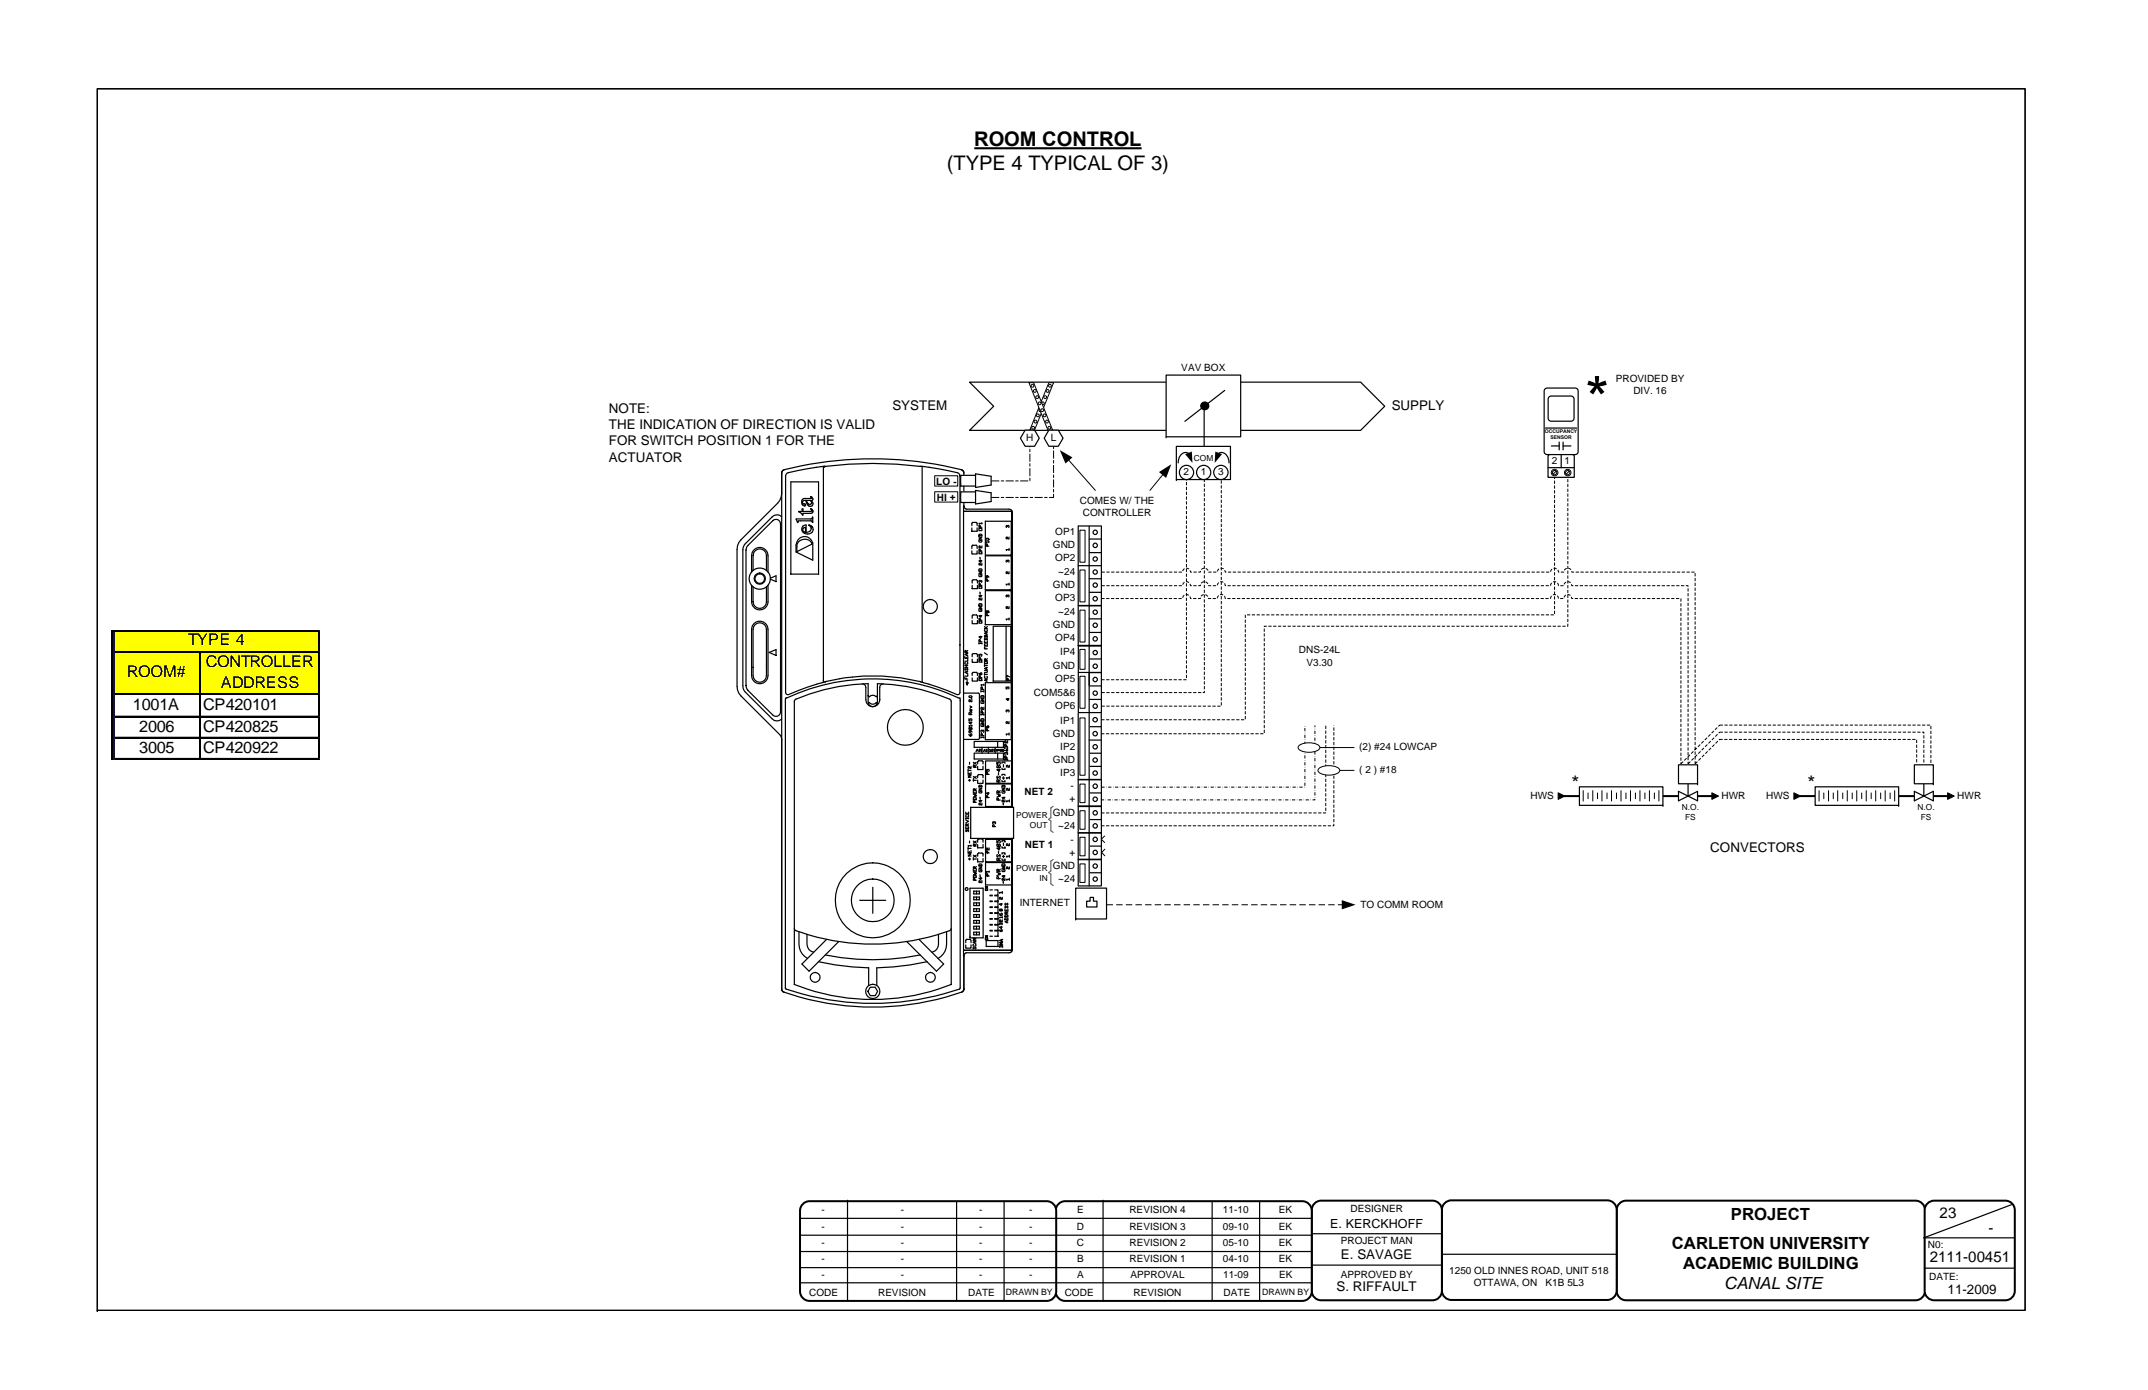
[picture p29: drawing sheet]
<svg xmlns="http://www.w3.org/2000/svg" width="432mm" height="279mm" viewBox="0 0 432 279" stroke-linecap="round" stroke-linejoin="round" font-family="sans-serif">
<defs><g id="words">
<g font-size="4">
<text x="195.8" y="29.4">ROOM CONTROL</text>
<text x="190.3" y="34.2">(TYPE 4 TYPICAL OF 3)</text>
<text x="315.9" y="158.8">*</text>
<text x="363.3" y="158.8">*</text>
</g>
<g font-size="3.4">
<text x="348" y="245.1">PROJECT</text>
<text x="336.1" y="251">CARLETON UNIVERSITY</text>
<text x="338.3" y="255.1">ACADEMIC BUILDING</text>
<text x="346.6" y="259.1">CANAL SITE</text>
</g>
<g font-size="3.2">
<text x="37.8" y="129.6">TYPE 4</text>
<text x="25.5" y="136.1">ROOM#</text>
<text x="41.4" y="134.1">CONTROLLER</text>
<text x="26.7" y="142.6">1001A</text>
<text x="40.8" y="142.6">CP420101</text>
<text x="44.4" y="138.4">ADDRESS</text>
<text x="28" y="147.1">2006</text>
<text x="40.8" y="147.1">CP420825</text>
<text x="28" y="151.4">3005</text>
<text x="40.8" y="151.4">CP420922</text>
</g>
<g font-size="3">
<text x="389.9" y="244.8">23</text>
<text x="399.7" y="247.8">-</text>
<text x="387.9" y="253.8">2111-00451</text>
</g>
<g font-size="2.7">
<text x="122.4" y="83.1">NOTE:</text>
<text x="179.4" y="82.5">SYSTEM</text>
<text x="279.8" y="82.5">SUPPLY</text>
<text x="122.4" y="86.3">THE INDICATION OF DIRECTION IS VALID</text>
<text x="122.4" y="89.5">FOR SWITCH POSITION 1 FOR THE</text>
<text x="122.4" y="92.8">ACTUATOR</text>
<text x="343.8" y="171.2">CONVECTORS</text>
<text x="269.6" y="253.1">E. SAVAGE</text>
<text x="268.7" y="259.4">S. RIFFAULT</text>
<text x="391.5" y="260.1">11-2009</text>
</g>
<text font-size="2.5" x="267.4" y="246.8">E. KERCKHOFF</text>
<g font-size="2">
<text x="237.5" y="74.5">VAV BOX</text>
<text x="324.8" y="76.8">PROVIDED BY</text>
<text x="328.4" y="79.2">DIV. 16</text>
<text x="206.3" y="88.7">H</text>
<text x="211.2" y="88.7">L</text>
<text x="237.9" y="95.5">2</text>
<text x="241.4" y="95.5">1</text>
<text x="244.9" y="95.5">3</text>
<text x="312" y="93.3">2</text>
<text x="314.5" y="93.3">1</text>
<text x="188.2" y="97.5">LO -</text>
<text x="188.3" y="100.7">HI +</text>
<text x="217.1" y="101.2">COMES W/ THE</text>
<text x="212.1" y="107.5">OP1</text>
<text x="217.7" y="103.7">CONTROLLER</text>
<text x="211.7" y="110.1">GND</text>
<text x="212.1" y="112.9">OP2</text>
<text x="211.7" y="118.1">GND</text>
<text x="212.7" y="115.5">~24</text>
<text x="212.1" y="120.8">OP3</text>
<text x="212.7" y="123.6">~24</text>
<text x="211.7" y="126.2">GND</text>
<text x="212.1" y="128.9">OP4</text>
<text x="213.1" y="131.7">IP4</text>
<text x="261.1" y="131.3">DNS-24L</text>
<text x="211.7" y="134.4">GND</text>
<text x="212.1" y="137.1">OP5</text>
<text x="262.6" y="133.8">V3.30</text>
<text x="207.9" y="139.8">COM5&amp;6</text>
<text x="212.1" y="142.5">OP6</text>
<text x="211.7" y="148.1">GND</text>
<text x="213.1" y="145.4">IP1</text>
<text x="211.7" y="153.3">GND</text>
<text x="213.1" y="150.7">IP2</text>
<text x="213.1" y="155.9">IP3</text>
<text x="273.2" y="150.9">(2) #24 LOWCAP</text>
<text x="273.2" y="155.4">( 2 ) #18</text>
<text x="206" y="159.8">NET 2</text>
<text x="215" y="161.3">+</text>
<text x="215.2" y="158.7">-</text>
<text x="307.7" y="160.6">HWS</text>
<text x="346.1" y="160.6">HWR</text>
<text x="355" y="160.6">HWS</text>
<text x="393.5" y="160.6">HWR</text>
<text x="211.7" y="164">GND</text>
<text x="212.7" y="166.6">~24</text>
<text x="206" y="170.5">NET 1</text>
<text x="215" y="172">+</text>
<text x="215.2" y="169.4">-</text>
<text x="211.7" y="174.7">GND</text>
<text x="212.7" y="177.4">~24</text>
<text x="205" y="182.2">INTERNET</text>
<text x="273.5" y="182.5">TO COMM ROOM</text>
<text x="165.1" y="243.9">-</text>
<text x="181.1" y="243.9">-</text>
<text x="196.9" y="243.9">-</text>
<text x="206.9" y="243.9">-</text>
<text x="216.5" y="243.9">E</text>
<text x="227" y="243.9">REVISION 4</text>
<text x="245.9" y="243.9">11-10</text>
<text x="257.1" y="243.9">EK</text>
<text x="271.5" y="243.6">DESIGNER</text>
<text x="165.1" y="250.5">-</text>
<text x="165.1" y="247.2">-</text>
<text x="181.1" y="250.5">-</text>
<text x="181.1" y="247.2">-</text>
<text x="196.9" y="250.5">-</text>
<text x="196.9" y="247.2">-</text>
<text x="206.9" y="250.5">-</text>
<text x="206.9" y="247.2">-</text>
<text x="216.5" y="250.5">C</text>
<text x="216.5" y="247.2">D</text>
<text x="227" y="247.2">REVISION 3</text>
<text x="227.1" y="250.5">REVISION 2</text>
<text x="245.9" y="250.5">05-10</text>
<text x="245.9" y="247.2">09-10</text>
<text x="257.1" y="250.5">EK</text>
<text x="257.1" y="247.2">EK</text>
<text x="269.5" y="250.1">PROJECT MAN</text>
<text x="387.5" y="250.9">N0:</text>
<text x="165.1" y="253.8">-</text>
<text x="165.1" y="256.9">-</text>
<text x="181.1" y="253.8">-</text>
<text x="181.1" y="256.9">-</text>
<text x="196.9" y="253.8">-</text>
<text x="196.9" y="256.9">-</text>
<text x="206.9" y="253.8">-</text>
<text x="206.9" y="256.9">-</text>
<text x="216.5" y="253.8">B</text>
<text x="216.5" y="256.9">A</text>
<text x="227.1" y="253.8">REVISION 1</text>
<text x="227.3" y="256.9">APPROVAL</text>
<text x="245.9" y="253.8">04-10</text>
<text x="245.9" y="256.9">11-09</text>
<text x="257.1" y="253.8">EK</text>
<text x="257.1" y="257">EK</text>
<text x="269.5" y="256.9">APPROVED BY</text>
<text x="291.3" y="256.1">1250 OLD INNES ROAD, UNIT 518</text>
<text x="387.8" y="257.3">DATE:</text>
<text x="162.7" y="260.5">CODE</text>
<text x="176.5" y="260.6">REVISION</text>
<text x="194.6" y="260.6">DATE</text>
<text x="214.1" y="260.5">CODE</text>
<text x="227.9" y="260.6">REVISION</text>
<text x="246" y="260.6">DATE</text>
<text x="296.2" y="258.5">OTTAWA, ON</text>
<text x="310.7" y="258.5">K1B 5L3</text>
</g>
<g font-size="1.8">
<text x="202.2" y="260.4">DRAWN BY</text>
<text x="253.7" y="260.4">DRAWN BY</text>
</g>
<g font-size="1.7">
<text x="240" y="92.6">COM</text>
<text x="204.3" y="164.4">POWER</text>
<text x="207.1" y="166.4">OUT</text>
<text x="338.1" y="162.8">N.O.</text>
<text x="338.8" y="164.8">FS</text>
<text x="385.5" y="162.8">N.O.</text>
<text x="386.1" y="164.8">FS</text>
<text x="204.3" y="175">POWER</text>
<text x="208.9" y="177.1">IN</text>
</g>
<g font-size="1">
<text x="310.6" y="87">OCCUPANCY</text>
<text x="311.7" y="88.2">SENSOR</text>
</g>
</g></defs>
<path d="M19.6 17.8h387.5v245.6h-387.5zM19.6 263.4h.1" fill="none" stroke="#000" stroke-width=".24"/>
<path d="M325.5 241.9l.9-.5 .5-.1h58.2a1.9 1.9 0 0 1 1.9 1.9v16.3a1.9 1.9 0 0 1-1.9 1.9h-58.2a1.9 1.9 0 0 1-1.9-1.9v-16.3l.1-.5z" fill-rule="evenodd" fill="#fff"/>
<path d="M325.5 241.9l.9-.5 .5-.1h58.2a1.9 1.9 0 0 1 1.9 1.9v16.3a1.9 1.9 0 0 1-1.9 1.9h-58.2a1.9 1.9 0 0 1-1.9-1.9v-16.3l.1-.5z" fill="none" stroke="#000" stroke-width=".4"/>
<path d="M387.5 241.9l.8-.5 .5-.1h14.3a1.9 1.9 0 0 1 1.9 1.9v16.3a1.9 1.9 0 0 1-1.9 1.9h-14.3a1.91 1.91 0 0 1-1.9-1.9v-16.3l.1-.5z" fill-rule="evenodd" fill="#fff"/>
<path d="M387.5 241.9l.8-.5 .5-.1h14.3a1.9 1.9 0 0 1 1.9 1.9v16.3a1.9 1.9 0 0 1-1.9 1.9h-14.3a1.91 1.91 0 0 1-1.9-1.9v-16.3l.1-.5z" fill="none" stroke="#000" stroke-width=".4"/>
<path d="M290.4 241.8l.9-.5h.5h31.3a1.9 1.9 0 0 1 1.9 1.9v16.2a1.9 1.9 0 0 1-1.9 1.9h-31.3a1.91 1.91 0 0 1-1.9-1.9v-16.2v-.5z" fill-rule="evenodd" fill="#fff"/>
<path d="M290.4 241.8l.9-.5h.5h31.3a1.9 1.9 0 0 1 1.9 1.9v16.2a1.9 1.9 0 0 1-1.9 1.9h-31.3a1.91 1.91 0 0 1-1.9-1.9v-16.2v-.5z" fill="none" stroke="#000" stroke-width=".4"/>
<path d="M264.2 241.9l.9-.5 .5-.1h22.4a1.9 1.9 0 0 1 1.9 1.9v16.3a1.9 1.9 0 0 1-1.9 1.9h-22.4a1.9 1.9 0 0 1-1.9-1.9v-16.3l.1-.5z" fill-rule="evenodd" fill="#fff"/>
<path d="M264.2 241.9l.9-.5 .5-.1h22.4a1.9 1.9 0 0 1 1.9 1.9v16.3a1.9 1.9 0 0 1-1.9 1.9h-22.4a1.9 1.9 0 0 1-1.9-1.9v-16.3l.1-.5z" fill="none" stroke="#000" stroke-width=".4"/>
<path d="M212.8 242l.8-.5 .5-.1h47.7a1.92 1.92 0 0 1 1.9 2v16.2a1.92 1.92 0 0 1-1.9 1.9h-47.7a1.92 1.92 0 0 1-1.9-1.9v-16.2l.1-.5z" fill-rule="evenodd" fill="#fff"/>
<path d="M212.8 242l.8-.5 .5-.1h47.7a1.92 1.92 0 0 1 1.9 2v16.2a1.92 1.92 0 0 1-1.9 1.9h-47.7a1.92 1.92 0 0 1-1.9-1.9v-16.2l.1-.5z" fill="none" stroke="#000" stroke-width=".4"/>
<g fill="none" stroke="#000" stroke-width=".24">
<path d="M212.2 251.6h51.5M212.2 248.3h51.6M212.2 244.9h51.6M212.2 257.9h51.5M212.2 254.8h51.5M221.7 241.3v20.2M243.7 241.6v19.8M253.2 241.4v20.1M264 254.3h25.8M264 248h25.8M289.9 252.1h35.2M386.8 254.9h18.1"/>
<path d="M404.4 242.1l-17.7 6.7h18.2"/>
</g>
<path d="M161.4 242l.8-.5 .5-.1h47.7a1.92 1.92 0 0 1 1.9 2v16.2a1.92 1.92 0 0 1-1.9 1.9h-47.7a1.93 1.93 0 0 1-1.9-1.9v-16.2l.1-.5z" fill-rule="evenodd" fill="#fff"/>
<path d="M161.4 242l.8-.5 .5-.1h47.7a1.92 1.92 0 0 1 1.9 2v16.2a1.92 1.92 0 0 1-1.9 1.9h-47.7a1.93 1.93 0 0 1-1.9-1.9v-16.2l.1-.5z" fill="none" stroke="#000" stroke-width=".4"/>
<g fill="none" stroke="#000" stroke-width=".24">
<path d="M216.7 172.8v5.2M216.7 178.1h4.6M216.8 172.8h4.6M218.9 172.8v5.3M219.1 175.4h2.2M221.4 172.9v5.2M160.8 251.6h51.5M160.8 248.3h51.6M160.8 244.9h51.6M160.8 257.9h51.6M160.8 254.8h51.5M170.4 241.3v20.2"/>
<path d="M192.3 241.6v19.8M201.8 241.4v20.1"/>
<circle cx="220.2" cy="176.7" r=".43"/>
<circle cx="220.2" cy="174.1" r=".43"/>
</g>
<path d="M195.9 29.8h33.6" fill="none" stroke="#000" stroke-width=".42"/>
<path d="M217.1 173.7h1v3.7h-1z" fill="#fff"/>
<path d="M217.1 173.7h1v3.7h-1z" fill="none" stroke="#000" stroke-width=".2"/>
<g fill="none" stroke="#000" stroke-width=".24">
<path d="M216.7 129.8h4.7M216.7 143.4v13.3M216.8 156.7h4.6M218.9 143.4v13.3M218.9 148.8h2.4M219.1 151.4h2.2M219.1 154.1h2.2M219.1 146.1h2.2M221.4 143.4v13.2"/>
<circle cx="220.2" cy="155.4" r=".44"/>
<circle cx="220.2" cy="150.1" r=".44"/>
<circle cx="220.2" cy="144.7" r=".44"/>
<circle cx="220.2" cy="152.8" r=".44"/>
<circle cx="220.2" cy="147.5" r=".44"/>
</g>
<path d="M217.1 144.3h1v11.5h-1z" fill="#fff"/>
<path d="M217.1 144.3h1v11.5h-1z" fill="none" stroke="#000" stroke-width=".2"/>
<g fill="none" stroke="#000" stroke-width=".24">
<path d="M216.7 167.4v5.3M216.7 172.7h4.6M216.8 167.4h4.6M218.9 167.4v5.3M219.1 170.1h2.2M221.4 167.5v5.2"/>
<circle cx="220.2" cy="171.3" r=".44"/>
<circle cx="220.2" cy="168.7" r=".44"/>
</g>
<path d="M217.1 168.3h1v3.7h-1z" fill="#fff"/>
<path d="M217.1 168.3h1v3.7h-1z" fill="none" stroke="#000" stroke-width=".2"/>
<g fill="none" stroke="#000" stroke-width=".24">
<path d="M216.7 162.1v5.2M216.7 167.4h4.6M216.8 162.1h4.6M218.9 162.1v5.3M219.1 164.7h2.2M221.4 162.2v5.2"/>
<circle cx="220.2" cy="163.4" r=".44"/>
<circle cx="220.2" cy="166" r=".44"/>
</g>
<path d="M217.1 163h1v3.7h-1z" fill="#fff"/>
<path d="M217.1 163h1v3.7h-1z" fill="none" stroke="#000" stroke-width=".2"/>
<g fill="none" stroke="#000" stroke-width=".24">
<path d="M216.7 156.7v5.2M216.8 156.7h4.6M218.9 156.7v5.3M219.1 159.4h2.2M221.4 156.8v5.2M216.7 162h4.6"/>
<circle cx="220.2" cy="158" r=".44"/>
<circle cx="220.2" cy="160.6" r=".44"/>
</g>
<path d="M217.1 157.6h1v3.7h-1z" fill="#fff"/>
<path d="M217.1 157.6h1v3.7h-1z" fill="none" stroke="#000" stroke-width=".2"/>
<g fill="none" stroke="#000" stroke-width=".24">
<path d="M216.7 121.8l.1 8h4.5M216.8 121.8h4.6M218.9 121.8v7.9M219 124.4h2.3M219 127.1h2.4M221.4 121.9v7.8"/>
<circle cx="220.2" cy="125.7" r=".43"/>
<circle cx="220.2" cy="123.1" r=".44"/>
<circle cx="220.2" cy="128.4" r=".44"/>
</g>
<path d="M217.1 122.6h1v6.5h-1z" fill="#fff"/>
<path d="M217.1 122.6h1v6.5h-1z" fill="none" stroke="#000" stroke-width=".2"/>
<g fill="none" stroke="#000" stroke-width=".24">
<path d="M216.7 113.7l.1 8h4.5M216.8 113.7h4.6M218.9 113.7v7.9M219 116.3h2.3M219 119.1h2.4M221.4 113.8v7.9"/>
<circle cx="220.2" cy="117.6" r=".43"/>
<circle cx="220.2" cy="115" r=".44"/>
<circle cx="220.2" cy="120.3" r=".44"/>
</g>
<path d="M217.1 114.6h1v6.4h-1z" fill="#fff"/>
<path d="M217.1 114.6h1v6.4h-1z" fill="none" stroke="#000" stroke-width=".2"/>
<g fill="none" stroke="#000" stroke-width=".24">
<path d="M216.7 105.7v8M216.8 105.7h4.6M218.9 105.8v7.9M219 108.4h2.3M219 111.1h2.4M221.4 105.8v7.9"/>
<circle cx="220.2" cy="107" r=".44"/>
<circle cx="220.2" cy="109.6" r=".44"/>
<circle cx="220.2" cy="112.4" r=".43"/>
</g>
<path d="M217.1 106.6h1v6.4h-1z" fill="#fff"/>
<path d="M217.1 106.6h1v6.4h-1z" fill="none" stroke="#000" stroke-width=".2"/>
<path d="M211.7 162.1l-.5 .3v2l-.4 .3 .4 .3v2l.5 .3M211.7 172.8l-.5 .3v2l-.4 .3 .4 .3v2l.5 .3" fill="none" stroke="#666" stroke-width=".24"/>
<g fill="none" stroke="#000" stroke-width=".24">
<path d="M216.8 135.2v8M216.8 135.2h4.6M218.9 135.3v7.9M219 137.9h2.4M221.4 135.3v7.9M216.8 143.2h4.6M219 140.6h2.3"/>
<circle cx="220.2" cy="139.3" r=".44"/>
<circle cx="220.2" cy="136.6" r=".44"/>
<circle cx="220.2" cy="142" r=".44"/>
</g>
<path d="M217.1 135.9h1v6.5h-1z" fill="#fff"/>
<path d="M217.1 135.9h1v6.5h-1z" fill="none" stroke="#000" stroke-width=".2"/>
<g fill="none" stroke="#000" stroke-width=".24">
<path d="M216.8 129.8h4.6M218.9 129.9v7.9M219 135.2h2.3M219 132.5h2.4M221.3 129.8h-4.5v5.4M221.4 129.9v5.2"/>
<circle cx="220.2" cy="133.9" r=".43"/>
<circle cx="220.2" cy="131.2" r=".44"/>
</g>
<path d="M217.1 130.5h1v4h-1z" fill="#fff"/>
<path d="M217.1 130.5h1v4h-1z" fill="none" stroke="#000" stroke-width=".2"/>
<path d="M194.9 76.8h78.6l4.9 4.9-4.9 4.8h-78.6l4.8-4.8z" fill-rule="evenodd" fill="#fff"/>
<path d="M194.9 76.8h78.6l4.9 4.9-4.9 4.8h-78.6l4.8-4.8z" fill="none" stroke="#000" stroke-width=".24"/>
<path d="M234.4 75.4h15v12.4h-15z" fill="#fff"/>
<g fill="none" stroke="#000" stroke-width=".24">
<path d="M234.4 75.4h15v12.4h-15zM246.2 78.5l-8 6.2M234.4 87.8h.1M242.1 81.6v8.1"/>
<circle cx="242.2" cy="81.6" r=".79"/>
</g>
<circle cx="242.2" cy="81.6" r=".79" fill="#000"/>
<path d="M210.8 76.9h1l-3.8 9.6h-1z" fill-rule="evenodd" fill="#fff"/>
<path d="M210.8 76.9h1l-3.8 9.6h-1z" fill="none" stroke="#000" stroke-width=".2"/>
<circle cx="207.7" cy="86" r=".29" fill="#fff"/>
<circle cx="207.7" cy="86" r=".29" fill="none" stroke="#000" stroke-width=".2"/>
<circle cx="208.2" cy="84.7" r=".29" fill="#fff"/>
<circle cx="208.2" cy="84.7" r=".29" fill="none" stroke="#000" stroke-width=".2"/>
<circle cx="208.6" cy="83.5" r=".29" fill="#fff"/>
<circle cx="208.6" cy="83.5" r=".29" fill="none" stroke="#000" stroke-width=".2"/>
<circle cx="209.1" cy="82.5" r=".29" fill="#fff"/>
<circle cx="209.1" cy="82.5" r=".29" fill="none" stroke="#000" stroke-width=".2"/>
<circle cx="209.6" cy="81.1" r=".28" fill="#fff"/>
<circle cx="209.6" cy="81.1" r=".28" fill="none" stroke="#000" stroke-width=".2"/>
<circle cx="210.1" cy="79.8" r=".29" fill="#fff"/>
<circle cx="210.1" cy="79.8" r=".29" fill="none" stroke="#000" stroke-width=".2"/>
<circle cx="210.6" cy="78.6" r=".29" fill="#fff"/>
<circle cx="210.6" cy="78.6" r=".29" fill="none" stroke="#000" stroke-width=".2"/>
<circle cx="211.1" cy="77.5" r=".29" fill="#fff"/>
<circle cx="211.1" cy="77.5" r=".29" fill="none" stroke="#000" stroke-width=".2"/>
<path d="M206.8 76.9h1l3.8 9.6h-.9z" fill-rule="evenodd" fill="#fff"/>
<path d="M206.8 76.9h1l3.8 9.6h-.9z" fill="none" stroke="#000" stroke-width=".2"/>
<circle cx="210.9" cy="86" r=".29" fill="#fff"/>
<circle cx="210.9" cy="86" r=".29" fill="none" stroke="#000" stroke-width=".2"/>
<circle cx="210.5" cy="84.7" r=".29" fill="#fff"/>
<circle cx="210.5" cy="84.7" r=".29" fill="none" stroke="#000" stroke-width=".2"/>
<circle cx="210" cy="83.5" r=".29" fill="#fff"/>
<circle cx="210" cy="83.5" r=".29" fill="none" stroke="#000" stroke-width=".2"/>
<circle cx="209.5" cy="82.5" r=".29" fill="#fff"/>
<circle cx="209.5" cy="82.5" r=".29" fill="none" stroke="#000" stroke-width=".2"/>
<circle cx="209" cy="81.1" r=".29" fill="#fff"/>
<circle cx="209" cy="81.1" r=".29" fill="none" stroke="#000" stroke-width=".2"/>
<circle cx="208.5" cy="79.8" r=".29" fill="#fff"/>
<circle cx="208.5" cy="79.8" r=".29" fill="none" stroke="#000" stroke-width=".2"/>
<circle cx="208" cy="78.6" r=".29" fill="#fff"/>
<circle cx="208" cy="78.6" r=".29" fill="none" stroke="#000" stroke-width=".2"/>
<circle cx="207.6" cy="77.5" r=".29" fill="#fff"/>
<circle cx="207.6" cy="77.5" r=".29" fill="none" stroke="#000" stroke-width=".2"/>
<path d="M206.1 86.5h1.9l.9 1.6-.9 1.6h-1.9l-1-1.6z" fill-rule="evenodd" fill="#fff"/>
<path d="M206.1 86.5h1.9l.9 1.6-.9 1.6h-1.9l-1-1.6z" fill="none" stroke="#000" stroke-width=".24"/>
<path d="M210.8 86.5h1.9l1 1.6-1 1.6h-1.9l-.9-1.6z" fill-rule="evenodd" fill="#fff"/>
<path d="M210.8 86.5h1.9l1 1.6-1 1.6h-1.9l-.9-1.6z" fill="none" stroke="#000" stroke-width=".24"/>
<path d="M221.4 136.6h17.1v-40.3M221.4 139.2h20.7v-42.9M221.4 141.9h24.1v-45.6M221.4 163.4h45.1v-17.6M221.4 166h46.7v-20.2" fill="none" stroke="#000" stroke-width=".2" stroke-dasharray=".6 .3" stroke-linecap="butt"/>
<path d="M221.4 168.7l.7-.7M221.4 168.7l.7 .7M221.4 171.4l.7 .7M221.4 171.4l.7-.8" fill="none" stroke="#000" stroke-width=".2" stroke-dasharray="1.3 .6" stroke-linecap="butt"/>
<path d="M221.4 158.2h40.9v-12.4M221.3 160.8h43v-15" fill="none" stroke="#000" stroke-width=".2" stroke-dasharray=".6 .3 .1 .3" stroke-linecap="butt"/>
<path d="M269.3 154.9h2.9" fill="none" stroke="#000" stroke-width=".2"/>
<path d="M265.2 154.4a3.8 3.8 0 0 1 4 .2l.1 .3a2 2 0 0 1-2.2 .9h-.5a1.75 1.75 0 0 1-1.7-.9z" fill-rule="evenodd" fill="#fff"/>
<path d="M265.2 154.4a3.8 3.8 0 0 1 4 .2l.1 .3a2 2 0 0 1-2.2 .9h-.5a1.75 1.75 0 0 1-1.7-.9zM265.3 150.3h6.9" fill="none" stroke="#000" stroke-width=".2"/>
<path d="M261.2 149.8a3.8 3.8 0 0 1 4 .2l.1 .3a2 2 0 0 1-2.2 .9h-.5a1.73 1.73 0 0 1-1.7-.9z" fill-rule="evenodd" fill="#fff"/>
<path d="M261.2 149.8a3.8 3.8 0 0 1 4 .2l.1 .3a2 2 0 0 1-2.2 .9h-.5a1.73 1.73 0 0 1-1.7-.9z" fill="none" stroke="#000" stroke-width=".2"/>
<path d="M236.5 89.7h10.9v6.7h-10.9z" fill="#fff"/>
<path d="M236.5 89.7h10.9v6.7h-10.9zM236.5 96.4h.1" fill="none" stroke="#000" stroke-width=".24"/>
<circle cx="242" cy="95" r="1.43" fill="#fff"/>
<circle cx="242" cy="95" r="1.43" fill="none" stroke="#000" stroke-width=".24"/>
<circle cx="238.5" cy="95" r="1.43" fill="#fff"/>
<circle cx="238.5" cy="95" r="1.43" fill="none" stroke="#000" stroke-width=".24"/>
<circle cx="245.4" cy="95" r="1.43" fill="#fff"/>
<g fill="none" stroke="#000" stroke-width=".24">
<path d="M157.1 95.1v103.7l.2 .4 .3 .2M157.1 99.2l-.1 .7-.7 1.2-7.3 7.4-.7 1.2-.1 28.2 .3 1.4 .5 .6 7.7 7.8 .4 .9M157.2 94.8l-.1 .3M157.3 94.6l-.1 .3M157.5 94.5l-.2 .2M157.7 94.4a73.6 73.6 0 0 1 35.5 0M157.7 94.4l-.2 .1M157.7 94.4l-.4 .3-.2 .4M158.5 95l-.4 .2-.2 .4v43.6l.2 .3 .4 .1a45 45 0 0 1 7.2-2.5l.2-.1M159 96.9h5.5v18.5h-5.5zM162.9 99.8l.1 .1M163 99.9l.1 .1"/>
<path d="M163.1 100v.2h-.5M163.1 99.8a.38 .38 0 0 1 .3 .4 .38 .38 0 0 1-.2 .4h-.1a.62 .62 0 0 1 .3 .8 .62 .62 0 0 1-.8 .3l-.6-1.1a.44 .44 0 0 0-.6 .1 .44 .44 0 0 0 0 .5l.3 .1M163.1 99.8h-.2M165.5 93.7v43.5M165.8 93.7h.1M165.8 93.7a79.4 79.4 0 0 1 19.2 0h.1M165.8 93.7l-3.6 .5-3.7 .8M185.1 93.7h.1M185.1 93.7l1.7 .2 5.6 1.1M185.4 93.7v43.4M192.4 95l.4 .2 .2 .4v43.6l-.2 .3-.5 .1a43 43 0 0 0-7-2.5l-.3-.1M193.2 94.4l.2 .1"/>
<path d="M193.2 94.4l.4 .3 .2 .4M193.4 94.5l.2 .1M193.6 94.7l.1 .1M193.7 94.9l.1 .2M193.8 97.7v1M193.8 95.1v.3M196.1 98.8l-3 .1v.8v1.3h3M196.1 98.6l3.1 .5v1.7l-3.1 .5zM239 91.2a1.39 1.39 0 0 0-2.1 1.3v.5M244.9 91.2a1.24 1.24 0 0 1 2 .8l.2 1M149.3 110.5l.1 27.6 .1 .5 .4 .5 5.3 5.4a1.35 1.35 0 0 0 1.9 0M151.1 111.7a1.65 1.65 0 0 1 1.6-1.7 1.65 1.65 0 0 1 1.7 1.7"/>
<path d="M151.1 111.7v3.3M151.4 117.9v3.1a1.34 1.34 0 0 0 1.3 1.3 1.34 1.34 0 0 0 1.4-1.4v-3M151.4 111.7a1.34 1.34 0 0 1 1.3-1.4 1.34 1.34 0 0 1 1.4 1.4M151.4 111.7v3a2.14 2.14 0 0 0-.2 3.1 2.14 2.14 0 0 0 3.1 0 2.14 2.14 0 0 0-.2-3.2M154.1 111.7v3a2.1 2.1 0 0 0-2.7 0v-.1M154.4 111.7v3.3M154.4 117.6v3.3a1.65 1.65 0 0 1-1.7 1.7 1.65 1.65 0 0 1-1.6-1.6v-3.4M154.9 116.2l1.1-.5v1.2l-1.1-.5M155.3 104.7l-5 4.9-.3 .7v27.5M155.3 104.6v.1a.91 .91 0 0 1 1-.2 .91 .91 0 0 1 .6 .8M156.9 105.3v37.8a.91 .91 0 0 1-.6 .8 .91 .91 0 0 1-1-.2l-5-4.9-.3-1M157.1 103.9a1.31 1.31 0 0 0-1.9 0l-5.3 5.3-.4 .5-.2 .9"/>
<path d="M160.5 108.5a1.67 1.67 0 0 1 1.6-.6 1.67 1.67 0 0 1 1.3 1.3v3.4l-3.4-1.6v-1.4zM160.7 108.8a1.64 1.64 0 0 1 2.6 .5l-3.1 1.6a2.24 2.24 0 0 1 .5-2.1zM161.2 103.3l.2 .2v-.3l1.8-.1 .2-.2v-.3l-.4-.4 .2 .3-.2 .3h-1.6v-.5h-.2v.5h-.7l.7 .5M161.2 100.7v.6M161.2 101.3l.1 .2M161.3 100.4l-.1 .4M161.5 100.2l-.2 .3M161.5 106.8a.48 .48 0 0 1-.1-.5 .48 .48 0 0 1 .5-.3v1l-.4-.2M161.7 101.3h.2v.3a.31 .31 0 0 1-.3 .1 .31 .31 0 0 1-.3-.2M161.9 100.2h-.4M162.3 101l-.2-.4h.8a.42 .42 0 0 1 .2 .7 .42 .42 0 0 1-.7-.1M162.3 101l.1 .1"/>
<path d="M162.6 100.2h-.7M162.8 105.6l.5 .4M162.8 105.6h-.2l.4 .3 .1 .3M163.1 106.2l-.3 .6M163.3 103.9v.3l-.2 .1h-3l.2 .8 .1-.4h.3h2.3l.3 .1M163.3 106a1.11 1.11 0 0 1-.7 1.4 1.11 1.11 0 0 1-1.4-.8v-.5l.2-.4 .7-.2v1.5l.7-.2M163.4 104v1l-.1-.2M163.4 103.9l-.1 .1M193.7 102.8h9.7v59.5M193.8 101v91.2M193.8 101.7l.1 .4 .4 .2h8.5a.69 .69 0 0 1 .7 .7v59.3M195.4 110.7v.7h1v-.7"/>
<path d="M195.4 106.1v.7M195.4 105.7v-.5l.1-.2h.8l.1 .2v.5M195.4 116.7v.5M195.4 116.7l.2-.2h.7l.2 .2M196.3 109.6l.1 .2v.5M196.3 109.6h-.8l-.1 .2v.5M196.4 106.8h-1M196.4 106.1v.7M196.5 117.6v.7h-1.1v-.6M196.5 116.7v.5M196.8 115.5l.1 .4 .5-.1v-.3l-.3 .1M196.8 114.9h.6l-.6 .4h.6"/>
<path d="M196.8 114.7l.1-.4h.4l.1 .4M196.8 114.6h.6M196.8 117.9h.6v.4h-.6zM196.8 110.9h.6v.4h-.6zM196.8 106.2h.6v.5h-.6zM196.8 108.6l.1 .4 .5-.1v-.3l-.3 .1M196.8 108h.6l-.6 .4h.6M196.8 107.8l.1-.4h.4l.1 .4M196.8 107.7h.6M197 119l.1 .4M197 112l.1 .4M197.1 116.8h.3l-.1 .3"/>
<path d="M197.1 116.9l-.2-.2v.4M197.1 117.6v-.2l-.2-.1-.1 .4h.6M197.1 110.7v-.3l-.2-.1-.1 .4h.6M197.1 106v-.3l-.2-.2-.1 .5h.6M197.2 119.6v.4l-.4-.3h.6M197.2 112.6v.4l-.4-.3h.6M197.4 113.2v.4h-.2l-.2-.4-.2 .1 .1 .3M197.4 109.7v.4l-.3-.1-.1-.3-.2 .1 .1 .3M197.4 105.2h-.6l.1 .1M197.4 105.1v.2M197.4 111.3h.1M198.1 111.7h5.2v6.9h-5.2z"/>
<path d="M198.1 118.7h5.2v6.9h-5.2zM198.1 104.8h5.2M198.3 108.2h.4v.4h-.4l-.1-.1zM198.5 109.8v-.4l-.2-.1-.1 .5h.6M198.5 116.7v-.2l-.2-.1-.1 .4h.6M198.5 115.8v.3l-.2 .1-.1-.1 .1-.3h.3l.2 .3M198.8 108.9h-.6l.1 .2M198.8 108.8v.3M202.5 112.7l.1-.1 .2 .1v.3M202.5 119.7l.1-.1 .2 .1v.3M202.5 112.8v-.2l-.3 .1 .2 .3M202.5 119.8v-.2l-.3 .1 .2 .3"/>
<path d="M202.5 105.7l.1-.1 .2 .1v.3M202.5 105.8v-.2l-.3 .1 .2 .3M202.8 117.4h-.6l.2 .2M202.8 114.9v.4l-.3-.1v-.3l-.3 .1 .2 .3M202.8 117.2v.4M202.8 110.4l-.6 .1 .2 .2M202.8 107.9v.4l-.3-.1v-.3l-.3 .2 .2 .2M202.8 110.3v.4M203 118.7h.3M203 118.5l.3 .1M203.3 104.8v6.8h-5.2v-6.8M151.5 125.4a1.65 1.65 0 0 1 1.8-.4 1.65 1.65 0 0 1 1.1 1.5v8a2.42 2.42 0 0 1-.9 2.7 1.64 1.64 0 0 1-2.4-1.4v-9.3z"/>
<path d="M151.8 125.6a1.35 1.35 0 0 1 1.4-.3 1.35 1.35 0 0 1 .9 1.2v9.3a1.34 1.34 0 0 1-1.4 1.3 1.34 1.34 0 0 1-1.3-1.3v-9.3zM154.6 131.1l1.4 .6v-1.1l-1.4 .5M165.5 136.8h.1M165.9 137h.1M166 137a41.4 41.4 0 0 1 18.9 0M166 137h-.1M174.5 139.8v-2.4a39.8 39.8 0 0 0-14.5 3.1M176.4 139.8v-2.4a39.8 39.8 0 0 1 14.5 3.1M177.6 137.5l-.7 .3-.1 .4v2.4a1.4 1.4 0 0 1-1.3 1.4 1.4 1.4 0 0 1-1.4-1.3v-2.5l-.1-.4-.7-.3M184.9 137h.1M185 137h.1M187 120.5a1.42 1.42 0 0 1 1.4 1.2 1.42 1.42 0 0 1-.9 1.6 1.41 1.41 0 0 1-1.9-1.2 1.41 1.41 0 0 1 1.4-1.6"/>
<path d="M193.7 139.3h3l.2 .3v8.8M194 131.9v.4h.5v-.4M194 133.8h.5M194 134.1l.5 .1M194 136.1v.4h.5M194.1 133.1l-.1 .1 .1 .3h.4v-.4M194.1 134.3l-.1 .3 .1 .1 .4-.4v.4M194.2 137.3l.4-.1-.2 .4zM194.2 132.1v.2M194.2 131.1v-.2l-.1-.2-.1 .4h.5M194.2 133.8v.4M194.2 136.3v.2"/>
<path d="M194.3 137.2l.1 .4M194.4 131.3v.4M194.4 134.9v.4M194.4 137.2v.4M194.4 136.8v.8M194.5 137.2l-.1 .4M194.5 130.7l-.3 .3M194.5 131.3l-.5 .3 .5 .1M194.5 132.5v.4h-.5M194.5 134.9l-.5 .2 .5 .2M194.5 135.5v.4h-.5M194.9 139.9h.4l.1 .2-.5 .1-.1-.1z"/>
<path d="M195.4 132v-.4l.2-.2h.7l.2 .2v.4M195.4 135.8v-.5l.2-.2h.7l.2 .2v.5M196.3 123.6l.2 .2v.5M196.3 123.6h-.7l-.2 .2v.5M196.5 124.7v.7h-1.1v-.7M196.5 132.5v.6h-1.1v-.6M196.5 136.2v.7h-1.1v-.6M196.8 122.5l.1 .4 .5-.1v-.3l-.3 .1M196.8 121.9h.6l-.6 .4h.6M196.8 121.7l.1-.4h.4l.1 .4M196.8 121.6h.6M196.8 136.4h.6v.4h-.6z"/>
<path d="M196.8 132.7h.6v.4h-.6zM196.8 124.9h.6v.4h-.6zM196.8 135.3l.2 .3h.3l.1-.3-.2-.1-.1 .4M196.8 131.5v.4h.2l.1-.4h.2l.1 .1-.1 .3M196.8 129.2v.2M197.1 136.2v-.3l-.2-.1-.1 .4h.6M197.1 132.5v-.3l-.2-.1-.1 .4h.6M197.1 129v-.3l-.2-.2-.1 .5h.6M197.1 124.7v-.3l-.2-.1-.1 .4h.6M197.2 127.9v.4l-.4-.3h.6M197.2 123.7v.4l-.4-.3h.6M197.2 138.8v.3"/>
<path d="M197.2 139h.6M197.4 120.2v.4h-.2l-.2-.4-.2 .1 .1 .3M197.4 133.1h.1M197.4 136.8h.1M197.4 129.2v.2M197.4 129.3h-.6M197.5 138.6v-.4l-.2-.2-.1 .6h.6M197.8 137.6l-.6 .1 .1 .1M197.8 137.5v.3M197.8 138.8v.3M197.9 126.3h.6M197.9 125.9l.3 .4"/>
<path d="M197.9 133h.6v.4h-.6zM197.9 131.2l.6 .4M197.9 130v.4h.6M197.9 129.5v.4h.6v-.4M197.9 128.9v.4h.6v-.4M197.9 128.7l.1-.4h.4l.1 .4M197.9 134.7l.6 .2-.1 .2h-.5M197.9 133.6v.4M197.9 135.3v.4M197.9 133.8h.6M197.9 128.6h.6M198 126.5v.4h.4v-.4"/>
<path d="M198 135.9v.4h.4v-.4M198.1 137.2h5.2v11.5h-5.2zM198.2 127.8l-.2-.1-.1 .4M198.2 129.1v.2M198.2 129.6v.3M198.2 130.2v.2M198.2 132.8v-.3l-.2-.1-.1 .4h.6M198.2 128v-.2l.2-.1 .1 .4M198.3 127.1v.4M198.3 134.2v.4M198.3 136.5v.4M198.5 127.1l-.6 .2 .6 .2"/>
<path d="M198.5 128h-.6M198.5 132.4l-.3 .3M198.5 125.9l-.3 .3M198.5 136.5l-.6 .2 .6 .2M198.5 134.2l-.6 .2 .6 .2M198.5 133.4h.1M198.5 135.5l-.6 .1M198.5 122.9l.2-.1 .1 .2M198.5 123.7v-.2l-.2-.1-.1 .3h.6M198.5 123l-.2 .2-.1-.3 .2-.1 .2 .4 .2-.1M199.7 125.9h3.5v11h-3.5zM202.2 138.1v.4h.3v-.4l.3 .1v.3"/>
<path d="M202.2 125.9v11M202.7 136.7v-.2l-.2-.1-.1 .3h.6M202.8 124.4h-.6l.2 .2M202.8 121.9v.4l-.3-.1v-.3l-.3 .1 .2 .3M202.8 124.2v.4M203 136.1l-.6-.3v.4M157.9 140.3v58.4a52.7 52.7 0 0 0 35.1 0v-58.3a41.5 41.5 0 0 0-22.7-3.6 42 42 0 0 0-12.2 3.5l-.2 .1M160 140.5l-.3 .5v56.9M176.3 141.4a.92 .92 0 0 1-1 .6 .92 .92 0 0 1-.8-.9v-1.3l.3 .3a.93 .93 0 0 1 1.3 0l.3-.3-.1 1.6-.2-.2a.89 .89 0 0 1-1.3 0l-.2 .2M182 142.6a3.6 3.6 0 0 1 3.2 5.2 3.6 3.6 0 0 1-6.1 .6 3.6 3.6 0 0 1-.3-3.8 3.6 3.6 0 0 1 3.2-2M190.9 140.5l.3 .5v56.9a42.6 42.6 0 0 1-31.5 0M194.6 155.8h.6l-.6 .4h.6"/>
<path d="M194.6 155.2v.4h.6v-.4M194.6 154.6v.4M194.7 156.8h.4M194.8 147.6l.2 .3h.3l.1-.3-.1-.1-.2 .1v.3M194.8 144.5v.4h.2l.1-.4 .3 .1-.1 .3M194.9 153.2v.4M194.9 155.4v.2M194.9 156.7v.3M195 141.9l.4 .2-.4 .2M195.1 146.3l.2-.1 .1 .3M195.1 146.8l-.1 .5-.2-.1 .1-.3h.3l.2 .3M195.1 146.5h-.3l.1-.3 .3 .4 .2-.1"/>
<path d="M195.1 143.6v-.3l-.2-.1-.1 .4h.6M195.2 145.1v.5l-.4-.4h.6M195.2 154.1v.4h-.2l-.2-.4-.2 .1 .1 .3M195.2 154.8l-.6 .1M195.3 140.4h.1M195.4 142.6l-.1 .4h-.2l-.1-.3 .1-.1 .1 .1v.3M195.4 143.2l-.3 .3M195.4 145.9h-.6l.1 .1M195.4 140.6v.5l-.3-.2-.1-.3-.2 .1 .1 .4M195.4 145.8v.2M195.7 159.1v.3h.6v-.3M195.7 159.6l.6 .2-.3 .1 .3 .1-.6 .2"/>
<path d="M195.7 153.2l.6 .4M195.7 156.1l.6 .4M195.7 156.6v.4M195.7 156.8h.6M195.8 152.5l5.9 .1M195.8 149h5.9v1.2h-5.9zM196 159.3v.1M196 158.9v-.3l-.2-.1-.1 .4h.6M196 154.2v-.3l-.2-.1-.1 .4h.6M196.2 151l.2-.4 .3 .4M196.3 158.5l-.3 .3M196.3 153.8l-.3 .3"/>
<path d="M196.3 153.2l-.6 .4M196.3 156.1l-.6 .4M196.5 156.8v.7h1.1v-.7M196.5 155.9l.2-.2h.7l.2 .2M196.5 155.9v.4M196.5 153.6v-.5l.2-.2h.7l.2 .2v.5M196.8 159l.1 .4 .5-.1v-.3l-.3 .1M196.8 158.4h.6l-.6 .4h.6M196.8 158.2l.1-.4h.4l.1 .4M196.8 158.1h.6M196.9 150.6l.1 .1v.3h-.2zM196.9 148.4l-.2 .2h-3"/>
<path d="M197.2 150.6h.1M197.2 141l.1 .4h.4l.1-.4-.3 .1M197.2 140.4h.6l-.6 .4h.6M197.2 140.2l.1-.4h.4l.1 .4M197.2 140.1h.6M197.2 145.6l.1 .4 .5-.1v-.3l-.3 .2M197.2 145.1h.6l-.6 .4h.6M197.2 144.8l.1-.3h.4l.1 .4M197.2 144.8h.6M197.2 143.5v.2M197.2 148.1v.2M197.2 148.2h.6"/>
<path d="M197.2 150.6v.4h.1M197.4 150.2v1.2M197.5 146.9l.1-.1 .2 .1-.1 .3M197.5 147l-.1-.2-.2 .1 .1 .3M197.5 143.3v-.3l-.2-.2-.1 .5h.6M197.5 147.9v-.3l-.2-.2-.1 .5h.6M197.6 155.9v.4M197.6 154v.7h-1.1v-.6M197.7 151l.2-.4 .2 .4M197.8 142.2v.4l-.3-.1-.1-.3-.2 .1 .1 .3M197.8 143.5v.2M197.8 148.1v.2"/>
<path d="M197.8 143.6h-.6M198.1 153h5.2v4.5h-5.2zM198.2 146l.2 .3h.3v-.4l-.2 .1v.3M198.2 154.7v.4h.3v-.4l.3 .1v.3M198.4 150.7h-.2l.2 .3h-.2M198.5 146.9v-.3l-.2-.1-.1 .4h.6M198.5 155.6v-.2l-.1-.1-.2 .4h.6M198.6 159.3v.4l-.4-.3h.6M198.7 150.2v1.2M198.9 150.6l.2 .2M199.2 150.8l-.3 .2M199.2 150.6v.4"/>
<path d="M199.4 150.7h.2l-.1 .3h-.1zM199.8 150.6h.2M199.9 150.6v.4h.1M200.1 150.2v1.2M200.3 150.6l.1 .4 .2-.4M200.3 150.7l.3 .1M200.4 159.6l.7 .2-.4 .1 .4 .1-.7 .2M200.4 153.2v.4h.2l.1-.4 .4 .1-.1 .3M200.5 156l-.1 .1 .1 .4 .5-.5 .1 .1-.1 .4M200.6 149v1.2M200.6 151.4v1.2M200.7 150.6v.2h.1"/>
<path d="M200.7 159.4v-.3l-.2-.2-.1 .5h.7M200.7 154l.3-.1 .1 .3-.2 .1-.2-.3-.2-.1-.1 .3 .1 .1 .2-.1M200.7 155.3v.5M200.7 157.2v-.4l-.2-.1-.1 .5h.7M200.8 150.7l.2 .1M200.9 154.6v.5l-.5-.4h.7M201 150.6v.3M201.1 158.9l-.4 .4M201.1 156.7l-.4 .4M201.2 150.6l.1 .1v.3h-.2zM201.4 159l.1 .4h.4l.1-.4-.3 .1M201.4 158.4h.6l-.6 .4h.6"/>
<path d="M201.4 158.2l.1-.3h.4l.1 .3M201.4 153.4v-.2h.6v.2M201.4 154.4v.3h.6v-.3M201.4 155.9v-.2h.6v.2M201.5 150.6h.3l-.1 .2-.2 .1v.1h.3M201.5 156.4h.4M201.7 152.5v-1.1h-5.9v1.2M201.7 153.7v.5M201.7 156.1v.5M201.9 150.8h.3M202 152.6v.2M202 150.2v.3"/>
<path d="M202 158.1l-.6 .1M202 156.9v.2h-.6v-.2M202.2 151.3l.2-.1 .1 .1v.4M202.2 151.4v-.2l-.2 .1 .1 .4M202.2 152.3v-.3l-.1-.1-.1 .5h.5M202.2 150v-.3l-.1-.1-.1 .4h.5M202.4 150.6v.4l.2-.2h-.3M202.5 142.8h.3v.3M202.5 142.9v-.2l-.3 .1 .2 .3M202.5 152.6v.2M202.5 152.7h-.5M202.5 148.9v.4l-.3-.1v-.3l-.2 .1 .1 .3"/>
<path d="M202.5 150.2v.3M202.5 150.3h-.5M202.6 140.4v.4l-.4-.3h.6M202.8 147.6h-.6l.2 .2M202.8 145v.4h-.2l-.1-.3h-.3l.2 .3M202.8 147.3v.5M202.9 158.5v.4h-.2l-.2-.4-.2 .1 .1 .3M202.9 156.3h-.6l.1 .2M202.9 153.8v.4h-.2l-.3-.4-.1 .1 .1 .3M202.9 156.1v.4M175.5 178.4v5.2M194.1 163.2v.4h.6v-.4"/>
<path d="M194.1 164.8l.6 .3-.6 .3M194.1 164.4v.2M194.1 166.2v.4h.6v-.4M194.2 163.8v.4h.4v-.4M194.2 166.8v.4l.4-.4v.4M194.4 163.4v.2M194.4 166.4v.2M194.4 166v-.3l-.2-.1-.1 .4h.6M194.6 171.6h.6l-.6 .5h.6M194.6 171v.4h.6v-.4M194.6 170.3v.5M194.7 172.7h.4"/>
<path d="M194.7 164.4v.2M194.7 164.5h-.6M194.7 165.6l-.3 .3M194.9 169.1v.4M194.9 171.2v.2M194.9 172.5v.4M195.1 162.3h8.7v6.2h-8.7zM195.2 170h-.6l.1 .1M195.2 169.9v.2M195.2 170.5h-.6M195.7 176h.6v.4h-.6zM195.7 160.4h.6v.3h-.6z"/>
<path d="M195.7 174.7v.4h.6v-.4M195.7 175.3l.6 .2-.3 .1 .3 .1-.6 .1M195.7 171.9l.6 .4M195.7 169.1l.6 .4M195.7 172.5v.4M195.7 179.1h1.2v.6h-1.2zM196 174.9v.2M196 176.9v-.2l-.2-.1-.1 .3h.6M196 174.5v-.2h-.3v.3h.6M196 161.3v-.3l-.2-.1-.1 .4h.6M196 170.1v-.3l-.2-.1-.1 .4h.6M196.3 174.2l-.3 .3"/>
<path d="M196.3 160.7h.1M196.3 169.7l-.3 .2M196.3 172.7h-.6M196.3 171.9l-.6 .4M196.3 169.1l-.6 .4M196.3 179.1v.6M196.5 169.8v.6M196.5 169.3v-.5l.2-.2h.7l.2 .2v.5M196.5 172.6v.6M196.5 172.1v-.5l.2-.1h.7l.2 .1v.5M196.8 174.8l.1 .4 .5-.1v-.3l-.3 .1M196.8 174.2h.6l-.6 .4h.6"/>
<path d="M196.8 174.1l.1-.4h.4l.1 .4M196.8 173.9h.6M197 175.8l.1 .4M197 160.2l.1 .4M197.2 176.4v.4l-.4-.3h.6M197.2 160.8v.4l-.4-.3h.6M197.4 177v.4h-.2l-.2-.4-.2 .1 .1 .3M197.4 161.4v.4h-.2l-.2-.4-.2 .1 .1 .3M197.6 169.8v.6M197.6 170.4h-1.1M197.6 172.6v.6M197.6 173.2h-1.1"/>
<path d="M197.6 178.5h-2.6v10h2.6v-10M198.1 178.7h.4v.3h-.4zM198.1 178.2h.4l-.4 .3h.4M198.1 173.4v4.5M198.1 173.4h5.2M198.1 162.1v-4.5h5.2v4.5M198.1 168.7h5.2v4.5h-5.2zM198.5 171.4v-.3l-.1-.1-.2 .4h.6M198.5 160.3v-.3l-.1-.1-.2 .4h.6M198.5 176.1v-.4l-.1-.1-.2 .5h.6M198.8 170.4v.4h-.3v-.3h-.3l.2 .3M198.8 175.2h-.6l.2 .1"/>
<path d="M198.8 175.1v.2M199 178.9h.5M199 179.9h.5M199.9 165.3v-.1l.2 .1-.1 .3M199.9 165.4l-.3-.2-.1 .1 .1 .3M199.9 166.2v-.3l-.3-.1-.1 .4h.6M200 178.9h.6v1h-.6M200.4 175.3l.7 .3-.4 .1 .4 .1-.7 .2M200.4 169v.4h.2l.1-.4 .4 .1-.1 .3M200.5 171.8l-.1 .1 .1 .4 .5-.5 .1 .1-.1 .4M200.7 176.6v-.3l-.2-.1-.1 .4h.7M200.7 175.1v-.3l-.2-.1-.1 .4h.7"/>
<path d="M200.7 160.8v-.3l-.2-.1-.1 .4h.7M200.7 169.8l.3-.1 .1 .3M200.7 170l-.2 .1-.1-.3 .2-.1 .3 .4 .2-.1M200.7 171.1v.4M200.7 173v-.4l-.2-.1-.1 .5h.7M200.9 170.4v.4l-.5-.3h.7M201.1 174.7l-.4 .3M201.1 172.5l-.4 .3M201.4 174.8l.1 .4h.4l.1-.4-.3 .1M201.4 172.6v.3h.6M201.4 170.2v.3h.6M201.4 174.2h.6l-.6 .4h.6"/>
<path d="M201.4 174l.1-.4h.4l.1 .4M201.5 179.4h-.6l.1 .2M201.5 179.2v.4M201.5 172.1h.4M201.6 177.1l.1 .4M201.6 161.4l.1 .4M201.7 169.5v.4M201.7 171.9v.5M201.8 176v.4l-.4-.3h.6M201.8 160.2v.4l-.4-.3h.6M202 176.6v.4l-.3-.1-.1-.3-.2 .1 .1 .3M202 169.2v-.2h-.6v.2"/>
<path d="M202 160.8v.4l-.3-.1v-.2l-.2-.1-.1 .1 .1 .3M202 172.7v.2M202 170.2v.2M202 171.7v-.3h-.6v.3M202 173.9h-.6M202.9 176.8h-.6l.1 .2M202.9 174.2v.4h-.2l-.3-.4-.1 .1 .1 .3M202.9 176.6v.4M202.9 161h-.6l.1 .2M202.9 160.8v.4M202.9 172.1h-.6l.1 .2M202.9 169.6v.4l-.3-.1-.1-.3-.2 .1 .1 .3"/>
<path d="M202.9 171.9v.4M203.3 177.9h-5.2M203.3 173.4v4.5M203.3 162.1h-5.2M203.4 168.5v22.5M203.5 168.5v22.3a.66 .66 0 0 1-.7 .7h-8.5l-.2 .1M157.1 198.8l.1 .2M157.2 199l.1 .2M157.3 199.2l.1 .1M157.4 199.3l.2 .1M157.6 199.4a54.5 54.5 0 0 0 35.7 0M159.7 186.6l.3 .4a44.6 44.6 0 0 0 31.1-.1l.1-.3"/>
<path d="M160.6 187.3a5.8 5.8 0 0 0 .7 4.4l1 .9M162.2 187.8v2a1.59 1.59 0 0 0 1.4 1.6M163.9 195.5a.99 .99 0 0 1 .9 1.1 .99 .99 0 0 1-1.2 .8 .99 .99 0 0 1-.7-1.3l.6-.5 .4-.1M164.5 193.3l3.4 .7 3.4 .4 3.3 .1v3.6M166.2 188.8l-5 5 1.4 1.4 6-5.9M172.8 181h5.3M174.9 198.4h1l.5 .9-.5 .8h-1l-.4-.8zM184.7 188.8l5 5-1.4 1.4-6-5.9M185 191.9a47.3 47.3 0 0 1-19.1 .1M186.4 193.3a48 48 0 0 1-10.1 1.2v3.6M187 195.5a.99 .99 0 0 1 1 .9 .99 .99 0 0 1-1 1 .98 .98 0 0 1-.9-.9 .98 .98 0 0 1 .9-1M188.7 187.8v2a1.6 1.6 0 0 1-1.4 1.6"/>
<path d="M190.3 187.3a5.8 5.8 0 0 1-.7 4.4l-1 1M193.5 199.3l-.2 .1M193.6 199.2l-.1 .1M193.7 191h9.7M193.7 199l-.1 .2M193.8 198.8l-.1 .2M193.8 192.2v6.6l-.2 .4-.3 .2M193.9 191.8l-.1 .4M194.1 191.6l-.2 .2M194.1 189.5v-.5l.2-.2h.7l.2 .2v.5M195.2 189.9v.7h-1.1v-.7M195.6 188.6h.6l-.6 .4h.6"/>
<path d="M195.7 190.4l-.1 .1 .1 .3 .4-.4 .1 .1-.1 .3M195.7 189.8l-.1 .1 .1 .3h.4l.1-.1-.1-.3M195.7 187.4h1.2v.5h-1.2zM195.7 186.2h1.2v.6h-1.2zM195.7 185h1.2v.6h-1.2zM195.7 183.8h1.2v.6h-1.2zM195.7 181.5h1.2v.5h-1.2zM195.7 180.3h1.2v.6h-1.2zM196 189.2v.4M196.2 189.2l-.6 .2 .6 .2M196.3 180.3v.6M196.3 181.5v.5"/>
<path d="M196.3 182.6v.6M196.3 183.8v.6M196.3 185v.6M196.3 186.2v.6M196.3 187.4v.5M196.9 182.6v.6h-1.2v-.6l1.2 .1M198.1 188.6h.4v.3h-.4zM198.1 188.1h.4l-.4 .3h.4M198.2 190.2h2.4M198.5 188.9h.1M199 180l.5 .1M199 181.1h.5"/>
<path d="M199 187.1h.5M199 188.2h.5M199 185.9h.5M199 187h.5M199 184.7l.5 .1M199 185.8h.5M199 183.6h.5M199 184.6l.5 .1M199 182.4h.5M199 183.5h.5M199 181.2h.5M199 182.3h.5"/>
<path d="M200 188.2h.6M200 185.8h.6M200 180.1l.6-.1v1.1h-.6M200 185.9h.6v1.1h-.6M200 184.8l.6-.1v1.1M200 183.6h.6v1.1l-.6-.1M200 183.5h.6M200 181.2h.6v1.1h-.6M200.6 190.2v-1.2l-2.4 .1v1.1M200.6 187.1v1.1M200.6 187.1h-.6M200.6 182.4v1.1"/>
<path d="M200.6 182.4h-.6M200.9 183.7l.2 .3h.3l.1-.3-.1-.1-.2 .1v.3M200.9 186.9l.2 .3h.3l.1-.3-.2-.1-.1 .4M201 190.4l.1-.4h.4v.4M201 189.4h.5l-.5 .4h.5M201 190.3h.5M201.2 182.8l.2-.1 .1 .3M201.2 185.6h.3l-.1 .3M201.2 185.7l-.1-.2-.2 .1 .1 .3M201.2 183h-.3l.1-.3 .3 .4 .2-.1M201.3 186.3v.3l-.4-.2h.6M201.3 181.6v.4l-.4-.3h.6"/>
<path d="M201.4 188.8v.4M201.5 180.4v.4l-.3-.1v-.2l-.2-.1v.4M201.5 184.4h-.6l.1 .1M201.5 184.9v.4l-.3-.1v-.2l-.2-.1v.4M201.5 184.3v.2M201.5 188.8l-.5 .2 .5 .2M202 184.9l.1-.4h.4l.1 .4M202 184.3l.1-.4h.4l.1 .4M202 182.7v.4h.6v-.4M202 184.8h.6M202 184.2h.6M202.1 182.1l-.1 .3 .1 .1 .4-.4 .1 .1-.1 .3"/>
<path d="M202.1 181.5l-.1 .2 .1 .2 .4-.4 .1 .2-.1 .2M202.3 182.9v.2M202.3 183.7v-.3l-.2-.1-.1 .4h.6M202.4 185.1v.4M202.6 183.3l-.3 .3M202.6 185.1l-.6 .2 .6 .2"/>
<circle cx="245.4" cy="95" r="1.43"/>
<circle cx="152.7" cy="116.3" r="1.12"/>
<circle cx="152.7" cy="116.3" r=".96"/>
<circle cx="187" cy="172.2" r="1.41"/>
<circle cx="194.3" cy="178.7" r=".3"/>
<circle cx="175.4" cy="181" r="4.3"/>
<circle cx="175.5" cy="199.3" r="1.43"/>
<circle cx="175.5" cy="181" r="7.5"/>
</g>
<path d="M199.3 96.7h7.7v-6.9M199.3 100h12.5v-10.2" fill="none" stroke="#000" stroke-width=".2" stroke-dasharray="1.6 .3 .6 .3" stroke-linecap="butt"/>
<path d="M214.7 92.4l5.5 6.2M233.8 95.3l-2.6 3.3" fill="none" stroke="#000" stroke-width=".2"/>
<path d="M213 90.5l2.6 1.4-1.4 1.3zM233 94.9l2.5-1.6-1.1 2.8zM238.2 91.3l1.4-.5 .1 2.2zM244.3 90.8l1.4 .5-1.5 1.7z" fill="#000"/>
<path d="M187.9 98.8h4.6v2.1h-4.6z" fill="#fff"/>
<path d="M187.9 98.8h4.6v2.1h-4.6z" fill="none" stroke="#000" stroke-width=".2"/>
<path d="M196.1 95.5h-3v.9v1.3h3M196.1 95.2l3.1 .5v1.8l-3.1 .5z" fill="none" stroke="#000" stroke-width=".24"/>
<path d="M187.9 95.6h4.6v2.1h-4.6z" fill="#fff"/>
<path d="M187.9 95.6h4.6v2.1h-4.6zM344.1 159.4l1.4 .6-1.4 .7z" fill="none" stroke="#000" stroke-width=".2"/>
<path d="M314.4 160h22.8M341.4 160h3.3" fill="none" stroke="#000" stroke-width=".4"/>
<path d="M344.1 159.4l1.4 .6-1.4 .7z" fill="#000"/>
<path d="M337.4 159.1l1.9 .9-1.9 1zM339.3 157.5v2.5M339.3 160l1.9-.9v1.9z" fill="none" stroke="#000" stroke-width=".24"/>
<path d="M337.4 153.7h3.8v3.8h-3.8z" fill="#fff"/>
<path d="M337.4 153.7h3.8v3.8h-3.8zM341.2 157.5h.1" fill="none" stroke="#000" stroke-width=".24"/>
<path d="M317.5 158.2h16.8v3.7h-16.8z" fill="#fff"/>
<path d="M317.5 158.2h16.8v3.7h-16.8zM384.8 159.1v1.9l3.8-1.9v1.9zM386.7 157.5v2.5M334.3 161.9h.1" fill="none" stroke="#000" stroke-width=".24"/>
<g fill="none" stroke="#000" stroke-width=".2">
<path d="M313.2 159.4l1.4 .6-1.4 .7zM318.3 158.9v2.1M319.2 159.4v1.1M320.2 158.9v2.1M321.1 159.4v1.1M322 158.9v2.1M323 159.4v1.1M324 158.9v2.1M325 159.4v1.1M325.9 158.9v2.1M326.9 159.4v1.1M327.8 158.9v2.1"/>
<path d="M328.8 159.4v1.1M329.7 158.9v2.1M330.7 159.4v1.1M331.6 158.9v2.1M332.6 159.4v1.1M333.5 158.9v2.1M391.5 159.4l1.4 .6-1.4 .7z"/>
</g>
<path d="M313.2 159.4l1.4 .6-1.4 .7zM391.5 159.4l1.4 .6-1.4 .7z" fill="#000"/>
<path d="M361.8 160h22.8M388.8 160h3.3" fill="none" stroke="#000" stroke-width=".4"/>
<path d="M384.8 153.7h3.8v3.8h-3.8z" fill="#fff"/>
<path d="M384.8 153.7h3.8v3.8h-3.8zM388.6 157.5h.1" fill="none" stroke="#000" stroke-width=".24"/>
<path d="M364.9 158.2h16.8v3.7h-16.8z" fill="#fff"/>
<path d="M364.9 158.2h16.8v3.7h-16.8zM381.7 161.9h.1" fill="none" stroke="#000" stroke-width=".24"/>
<g fill="none" stroke="#000" stroke-width=".2">
<path d="M360.6 159.4l1.3 .6-1.3 .7zM365.7 158.9v2.1M366.6 159.4v1.1M367.6 158.9v2.1M368.5 159.4v1.1M369.4 158.9v2.1M370.4 159.4v1.1M371.3 158.9v2.1M372.3 159.4v1.1M373.3 158.9v2.1M374.2 159.4v1.1M375.2 158.9v2.1"/>
<path d="M376.2 159.4v1.1M377.1 158.9v2.1M378.1 159.4v1.1M379 158.9v2.1M380 159.4v1.1M380.9 158.9v2.1"/>
</g>
<path d="M360.6 159.4l1.3 .6-1.3 .7z" fill="#000"/>
<path d="M221.4 115h16.3a.79 .79 0 0 1 .8-.8 .79 .79 0 0 1 .8 .8h2a.8 .8 0 0 1 .8-.8 .8 .8 0 0 1 .8 .8h1.8a.79 .79 0 0 1 .8-.8 .79 .79 0 0 1 .8 .8h65.4a.79 .79 0 0 1 .8-.8 .79 .79 0 0 1 .8 .8h1.1a.79 .79 0 0 1 .8-.8 .79 .79 0 0 1 .8 .8h24.8v38.5M221.4 117.7h16.3a.79 .79 0 0 1 .8-.8 .79 .79 0 0 1 .8 .8h2a.8 .8 0 0 1 .8-.8 .8 .8 0 0 1 .8 .8h1.8a.79 .79 0 0 1 .8-.8 .79 .79 0 0 1 .8 .8h65.4a.79 .79 0 0 1 .8-.8 .79 .79 0 0 1 .8 .8h1.1a.79 .79 0 0 1 .8-.8 .79 .79 0 0 1 .8 .8h23.3v35.8M221.4 120.3h16.3a.79 .79 0 0 1 .8-.8 .79 .79 0 0 1 .8 .8h2a.8 .8 0 0 1 .8-.8 .8 .8 0 0 1 .8 .8h1.8a.79 .79 0 0 1 .8-.8 .79 .79 0 0 1 .8 .8h65.4a.79 .79 0 0 1 .8-.8 .79 .79 0 0 1 .8 .8h1.1a.79 .79 0 0 1 .8-.8 .79 .79 0 0 1 .8 .8h21.9v33.2M337.9 153.5l7.8-7.7M339.3 153.5l6.4-6.3M340.8 153.5l4.9-4.9M345.7 148.6h39.6v4.9M345.7 147.2h41v6.3M345.7 145.8h42.5v7.7" fill="none" stroke="#000" stroke-width=".2" stroke-dasharray=".6 .3" stroke-linecap="butt"/>
<path d="M310.6 78.2l.4-.2h5.7a.6 .6 0 0 1 .5 .6v12.2a.6 .6 0 0 1-.5 .6h-5.7a.61 .61 0 0 1-.6-.6v-12.2z" fill-rule="evenodd" fill="#fff"/>
<path d="M310.6 78.2l.4-.2h5.7a.6 .6 0 0 1 .5 .6v12.2a.6 .6 0 0 1-.5 .6h-5.7a.61 .61 0 0 1-.6-.6v-12.2z" fill="none" stroke="#000" stroke-width=".24"/>
<path d="M311.4 79.8l.4-.2h4a.61 .61 0 0 1 .6 .6v3.9a.61 .61 0 0 1-.6 .6h-4a.61 .61 0 0 1-.6-.6v-3.9z" fill-rule="evenodd" fill="#fff"/>
<path d="M311.4 79.8l.4-.2h4a.61 .61 0 0 1 .6 .6v3.9a.61 .61 0 0 1-.6 .6h-4a.61 .61 0 0 1-.6-.6v-3.9zM310.7 86h6.2" fill="none" stroke="#000" stroke-width=".24"/>
<path d="M311.3 91.5l.3-.1h4.4l.4 .1 .1 4.4h-5.3z" fill-rule="evenodd" fill="#fff"/>
<path d="M311.2 94h5.3M311.3 91.5l.3-.1h4.4l.4 .1 .1 4.4h-5.3zM311.9 89.6h1.5M313.4 88.9v1.5M313.8 91.4v2.6M314.2 88.9v1.5M314.2 89.6h1.6" fill="none" stroke="#000" stroke-width=".24"/>
<g fill="none" stroke="#000" stroke-width=".2">
<path d="M312.8 94.7l-.6 .6M315.5 94.7l-.7 .6"/>
<circle cx="312.5" cy="95" r=".66"/>
<circle cx="312.5" cy="95" r=".43"/>
<circle cx="315.1" cy="95" r=".44"/>
<circle cx="315.2" cy="95" r=".66"/>
</g>
<path d="M221.4 147.5h32.7v-21.6h61.1v-29.8M221.4 144.7h28.9v-21.1h62.2v-27.5" fill="none" stroke="#000" stroke-width=".2" stroke-dasharray=".6 .3" stroke-linecap="butt"/>
<path d="M22.7 127h41.6v12.7h-41.6z" fill="#ff0"/>
<path d="M22.5 126.7v26M22.7 126.7h41.6M22.7 131h41.6M22.7 139.5h41.6M40.1 131.2v21.5M64 127v25.7M22.7 144h41.6M22.7 148.2h41.6M22.7 152.4h41.6" fill="none" stroke="#000" stroke-width=".2"/>
<path d="M22.6 126.7v26M22.7 126.9h41.6M22.7 131.1h41.6M22.7 139.6h41.6M64.2 127v25.7M22.7 144.1h41.6M22.7 148.3h41.6M22.7 152.6h41.6" fill="none" stroke="#000" stroke-width=".25"/>
<path d="M40.2 131.2v21.5" fill="none" stroke="#000" stroke-width=".23"/>
<path d="M64.3 126.7h.1M64.3 131h.1M64.3 139.5h.1M64.3 144h.1M64.3 148.2h.1M64.3 152.4h.1" fill="none" stroke="#d0d7e5" stroke-width=".2"/>
<path d="M22.8 127v25.7" fill="none" stroke="#0000d0" stroke-width=".25"/>
<path d="M19.6 17.8h387.5v245.6h-387.5zM19.6 263.4h.1" fill="none" stroke="#000" stroke-width=".24"/>
<path d="M319.4 76.5l1.3 .6-.1-1.5h.9l-.2 1.5 1.4-.6 .3 .8-1.5 .4 1 1.1-.7 .5-.8-1.3-.7 1.3-.7-.5 .9-1.1-1.4-.4z" fill="#000"/>
<path d="M216.2 178.5h6.2v6.2h-6.2z" fill="#fff"/>
<path d="M216.2 178.5h6.2v6.2h-6.2zM216.2 184.7h.1" fill="none" stroke="#000" stroke-width=".24"/>
<path d="M219.1 180.4h.7v.7h.7v1.2h-2.1v-1.2h.7z" fill-rule="evenodd" fill="#fff"/>
<path d="M219.1 180.4h.7v.7h.7v1.2h-2.1v-1.2h.7z" fill="none" stroke="#000" stroke-width=".24"/>
<path d="M222.4 181.9h47.6" fill="none" stroke="#000" stroke-width=".2" stroke-dasharray="1.3 .6" stroke-linecap="butt"/>
<path d="M269.7 180.9l2.8 1-2.8 .9z" fill="#000"/>
<use href="#words"/>
</svg>
